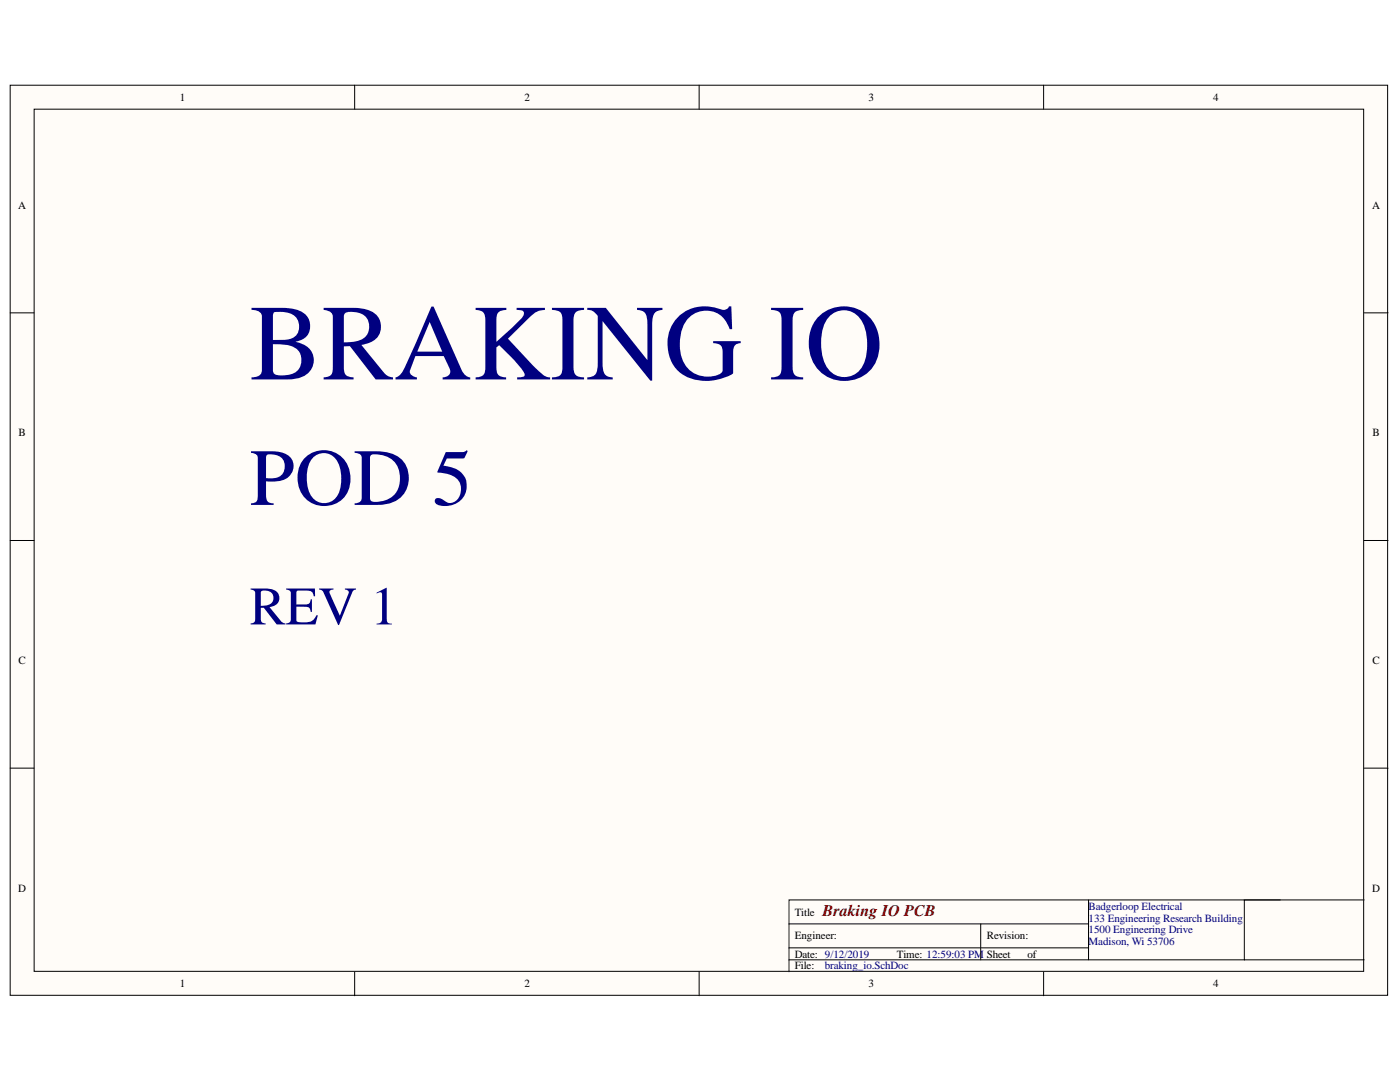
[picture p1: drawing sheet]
<svg xmlns="http://www.w3.org/2000/svg" width="279mm" height="216mm" viewBox="0 0 279 216" stroke-linecap="round" stroke-linejoin="round" font-family="sans-serif">
<defs><g id="words">
<text font-size="21.6" fill="#000080" x="49.8" y="75.7">BRAKING IO</text>
<text font-size="16.2" fill="#000080" x="49.8" y="100.7">POD 5</text>
<text font-size="10.8" fill="#000080" x="49.8" y="124.6">REV 1</text>
<text font-size="3.2" fill="#800000" x="164.1" y="182.7">Braking IO PCB</text>
<g font-size="2.2">
<text x="35.9" y="20.1">1</text>
<text x="104.7" y="20.1">2</text>
<text x="173.3" y="20.1">3</text>
<text x="242.1" y="20.1">4</text>
<text x="3.6" y="41.6">A</text>
<text x="273.9" y="41.6">A</text>
<text x="3.7" y="87">B</text>
<text x="273.9" y="87">B</text>
<text x="3.7" y="132.5">C</text>
<text x="273.9" y="132.5">C</text>
<text x="3.6" y="177.9">D</text>
<text x="273.9" y="177.9">D</text>
<text x="158.6" y="182.7">Title</text>
<text x="158.6" y="187.4">Engineer:</text>
<text x="158.6" y="191.1">Date: 9/12/2019</text>
<text x="179" y="191.1">Time: 12:59:03 PM</text>
<text x="196.9" y="187.4">Revision:</text>
<text x="196.9" y="191.1">Sheet</text>
<text x="205.1" y="191.1">of</text>
<text x="35.9" y="197">1</text>
<text x="104.7" y="197">2</text>
<text x="158.6" y="193.5">File:</text>
<text x="173.3" y="197">3</text>
<text x="242.1" y="197">4</text>
</g>
<g font-size="2.2" fill="#000080">
<text x="217.3" y="181.5">Badgerloop Electrical</text>
<text x="217.3" y="183.9">133 Engineering Research Building</text>
<text x="217.3" y="186.3">1500 Engineering Drive</text>
<text x="217.3" y="188.6">Madison, Wi 53706</text>
<text x="164.6" y="193.5">braking_io.SchDoc</text>
</g>
</g></defs>
<g fill="#fffcf8" stroke="#000" stroke-width=".2">
<path d="M2 17h274.9v181.6h-274.9z"/>
<path d="M6.8 21.8h265.3v172h-265.3z"/>
</g>
<g fill="none" stroke="#000" stroke-width=".2">
<path d="M70.8 17v4.8M139.5 17v4.8M208.3 17v4.8M2 62.4h4.8M272.2 62.4h4.8M2 107.8h4.8M272.2 107.8h4.8M2 153.3h4.8M272.2 153.3h4.8M217.2 179.6v11.9M255.5 179.6h-98v14.3M272.2 179.6h-23.9v11.9"/>
<path d="M70.8 193.9v4.8M139.5 193.9v4.8M157.5 184.4h59.7M157.5 191.5h114.7M157.5 189.1h59.7M195.7 184.4v7.1M208.3 193.9v4.8"/>
</g>
<use href="#words"/>
</svg>
